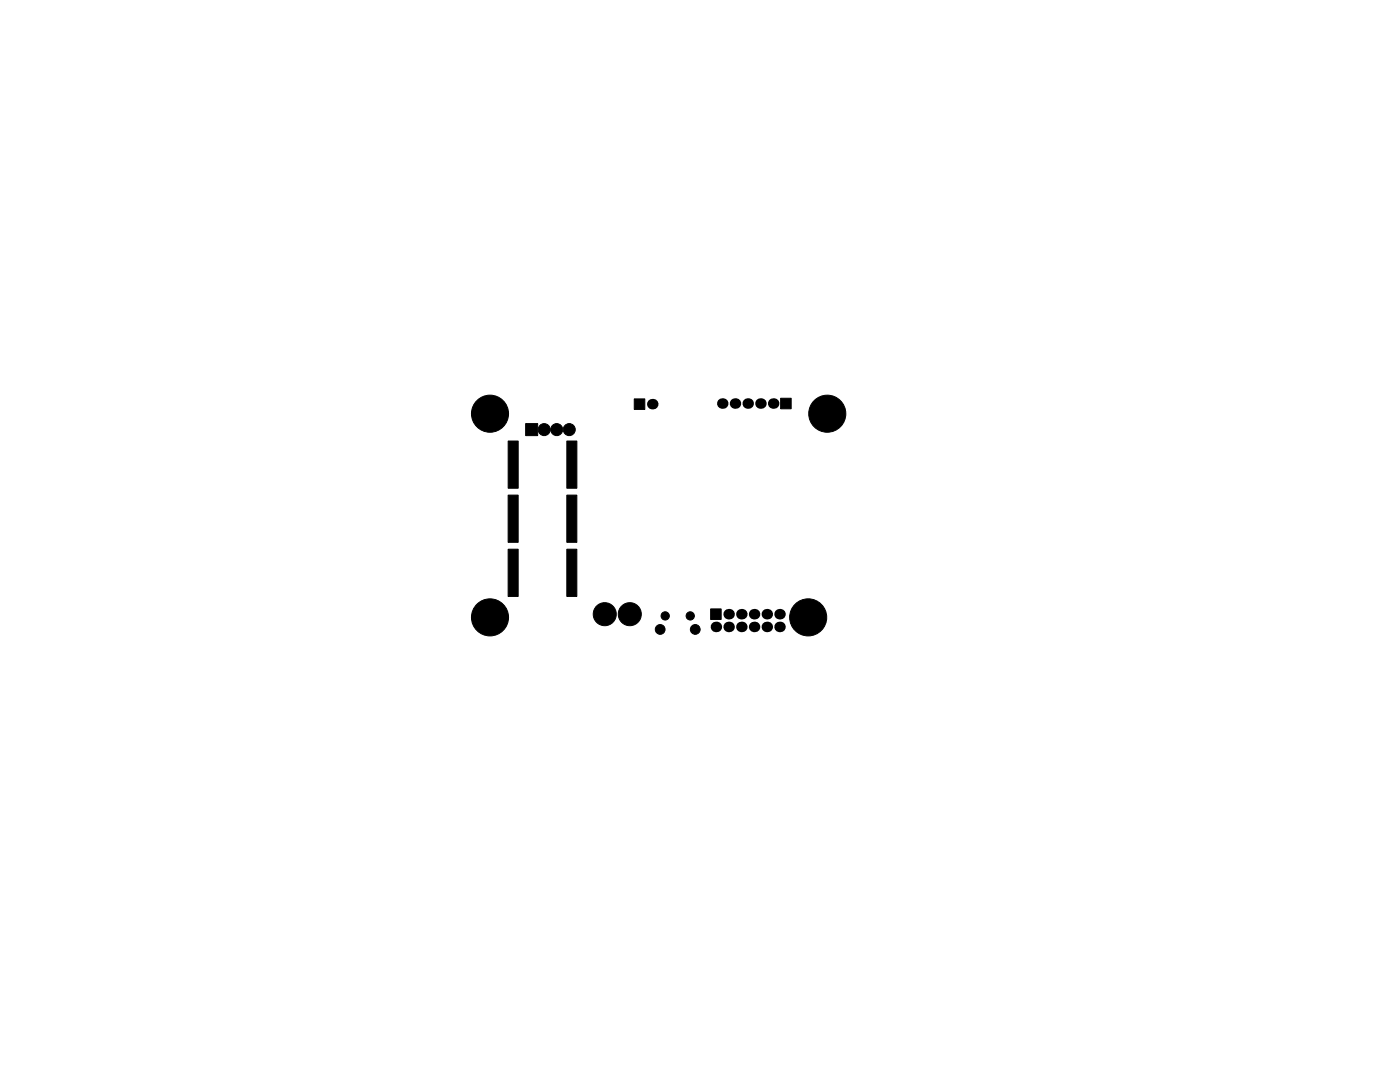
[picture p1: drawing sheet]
<svg xmlns="http://www.w3.org/2000/svg" width="279mm" height="216mm" viewBox="0 0 279 216" stroke-linecap="round" stroke-linejoin="round" font-family="sans-serif">
<g fill="#000" stroke="#000" stroke-width=".2">
<path d="M155.8 79.5h2.1v2.1h-2.1zM101.4 88h2v9.4h-2zM104.9 84.5h2.4v2.4h-2.4zM113.1 88h2v9.4h-2zM126.6 79.6h2.1v2.1h-2.1zM101.4 109.6h2v9.4h-2zM101.4 98.8h2v9.4h-2zM113.1 109.6h2v9.4h-2zM113.1 98.8h2v9.4h-2zM141.8 121.5h2.1v2.1h-2.1z"/>
<circle cx="97.8" cy="79.9" r=".5"/>
<circle cx="165.1" cy="79.9" r=".5"/>
<circle cx="95.2" cy="82.6" r=".5"/>
<circle cx="95.9" cy="84.4" r=".5"/>
<circle cx="95.9" cy="80.7" r=".5"/>
<circle cx="97.8" cy="85.2" r=".5"/>
<circle cx="97.8" cy="82.5" r="3.7"/>
<circle cx="99.6" cy="80.7" r=".5"/>
<circle cx="99.6" cy="84.4" r=".5"/>
<circle cx="100.4" cy="82.6" r=".5"/>
<circle cx="108.6" cy="85.7" r="1.2"/>
<circle cx="111.1" cy="85.7" r="1.2"/>
<circle cx="113.6" cy="85.7" r="1.2"/>
<circle cx="162.5" cy="82.6" r=".5"/>
<circle cx="163.2" cy="80.7" r=".5"/>
<circle cx="163.2" cy="84.4" r=".5"/>
<circle cx="165.1" cy="85.2" r=".5"/>
<circle cx="165.1" cy="82.5" r="3.7"/>
<circle cx="167" cy="84.4" r=".5"/>
<circle cx="167" cy="80.7" r=".5"/>
<circle cx="167.7" cy="82.6" r=".5"/>
<circle cx="95.2" cy="123.2" r=".5"/>
<circle cx="95.9" cy="125" r=".5"/>
<circle cx="95.9" cy="121.3" r=".5"/>
<circle cx="97.8" cy="120.6" r=".5"/>
<circle cx="97.8" cy="125.8" r=".5"/>
<circle cx="97.8" cy="123.2" r="3.7"/>
<circle cx="99.6" cy="121.3" r=".5"/>
<circle cx="99.6" cy="125" r=".5"/>
<circle cx="100.4" cy="123.2" r=".5"/>
<circle cx="120.7" cy="122.6" r="2.3"/>
<circle cx="125.7" cy="122.6" r="2.3"/>
<circle cx="131.8" cy="125.6" r=".97"/>
<circle cx="132.8" cy="122.9" r=".82"/>
<circle cx="137.8" cy="122.9" r=".82"/>
<circle cx="138.8" cy="125.6" r=".97"/>
<circle cx="158.7" cy="123.2" r=".5"/>
<circle cx="159.4" cy="121.3" r=".5"/>
<circle cx="159.4" cy="125" r=".5"/>
<circle cx="161.3" cy="120.6" r=".5"/>
<circle cx="161.3" cy="125.8" r=".5"/>
<circle cx="161.3" cy="123.2" r="3.7"/>
<circle cx="163.1" cy="125" r=".5"/>
<circle cx="163.1" cy="121.3" r=".5"/>
<circle cx="163.9" cy="123.2" r=".5"/>
</g>
<g fill="#000">
<circle cx="130.2" cy="80.6" r="1.05"/>
<circle cx="144.1" cy="80.5" r="1.05"/>
<circle cx="146.7" cy="80.5" r="1.05"/>
<circle cx="149.2" cy="80.5" r="1.05"/>
<circle cx="151.8" cy="80.5" r="1.05"/>
<circle cx="154.3" cy="80.5" r="1.05"/>
<circle cx="142.9" cy="125.1" r="1.05"/>
<circle cx="145.4" cy="122.6" r="1.05"/>
<circle cx="145.4" cy="125.1" r="1.05"/>
<circle cx="148" cy="125.1" r="1.05"/>
<circle cx="148" cy="122.6" r="1.05"/>
<circle cx="150.5" cy="122.6" r="1.05"/>
<circle cx="150.5" cy="125.1" r="1.05"/>
<circle cx="153" cy="125.1" r="1.05"/>
<circle cx="153" cy="122.6" r="1.05"/>
<circle cx="155.6" cy="122.6" r="1.05"/>
<circle cx="155.6" cy="125.1" r="1.05"/>
</g>
</svg>
